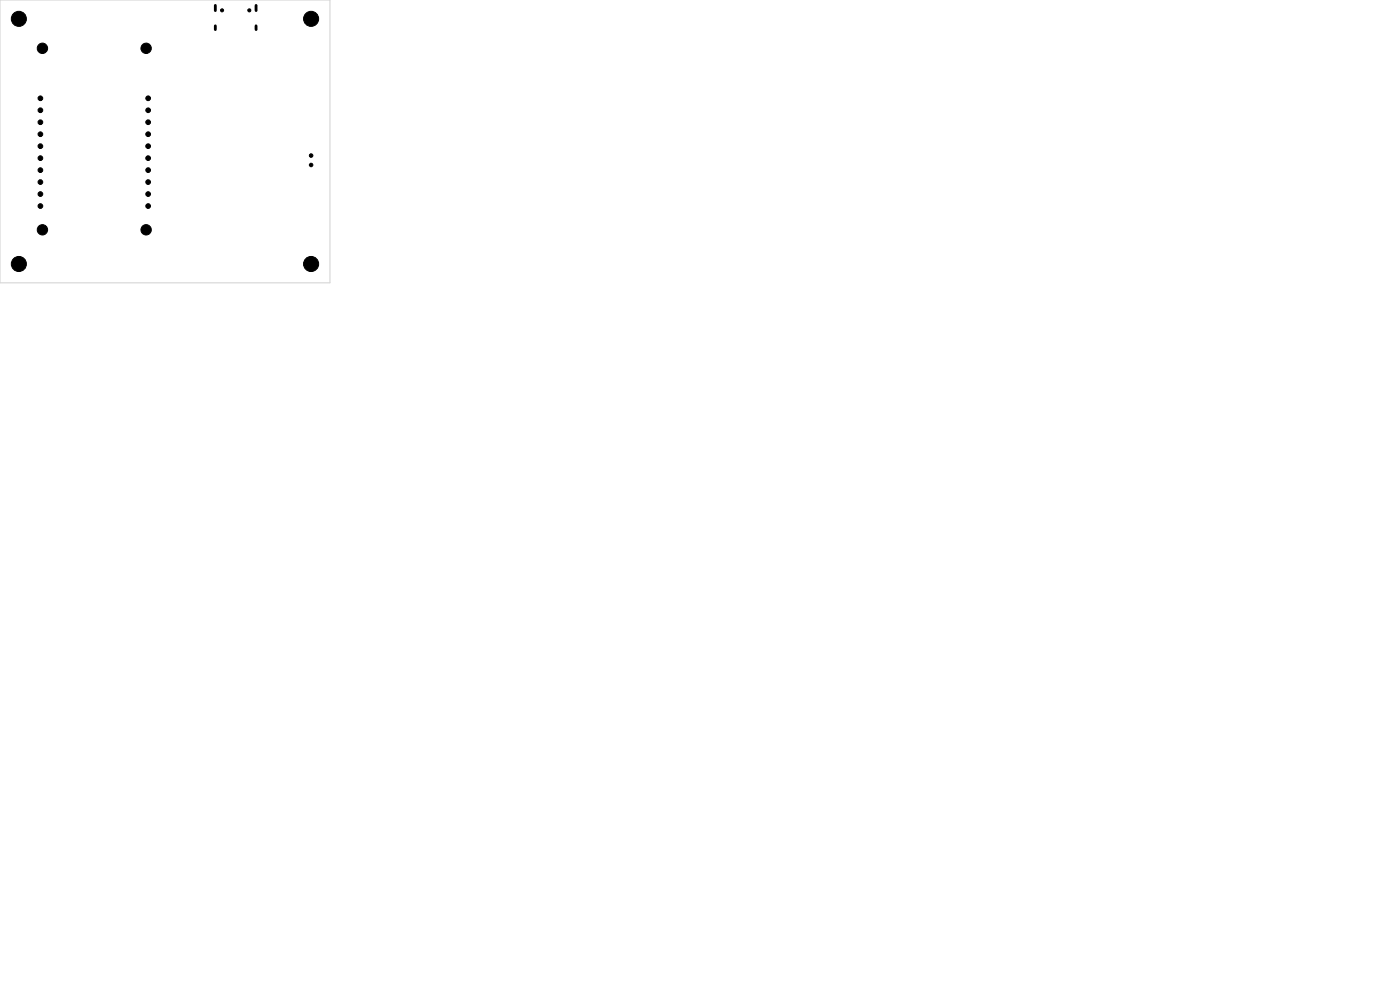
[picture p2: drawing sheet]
<svg xmlns="http://www.w3.org/2000/svg" width="297mm" height="210mm" viewBox="0 0 297 210" stroke-linecap="round" stroke-linejoin="round" font-family="sans-serif">
<path d="M0 0h70v60h-70z" fill="none" stroke="#d0d2cd" stroke-width=".21"/>
<g fill="#000" stroke="#000" stroke-width=".21">
<circle cx="4" cy="4" r="1.6"/>
<circle cx="9" cy="10.2" r="1.1"/>
<circle cx="31" cy="10.2" r="1.1"/>
<circle cx="47.1" cy="2.2" r=".32"/>
<circle cx="52.9" cy="2.2" r=".32"/>
<circle cx="66" cy="4" r="1.6"/>
<circle cx="8.6" cy="31" r=".5"/>
<circle cx="8.6" cy="20.8" r=".5"/>
<circle cx="8.6" cy="36.1" r=".5"/>
<circle cx="8.6" cy="28.5" r=".5"/>
<circle cx="8.6" cy="23.4" r=".5"/>
<circle cx="8.6" cy="25.9" r=".5"/>
<circle cx="8.6" cy="33.5" r=".5"/>
<circle cx="8.6" cy="38.6" r=".5"/>
<circle cx="31.4" cy="28.5" r=".5"/>
<circle cx="31.4" cy="33.5" r=".5"/>
<circle cx="31.4" cy="36.1" r=".5"/>
<circle cx="31.4" cy="38.6" r=".5"/>
<circle cx="31.4" cy="20.8" r=".5"/>
<circle cx="31.4" cy="31" r=".5"/>
<circle cx="31.4" cy="23.4" r=".5"/>
<circle cx="31.4" cy="25.9" r=".5"/>
<circle cx="66" cy="33" r=".38"/>
<circle cx="66" cy="35" r=".38"/>
<circle cx="4" cy="56" r="1.6"/>
<circle cx="8.6" cy="41.2" r=".5"/>
<circle cx="8.6" cy="43.7" r=".5"/>
<circle cx="9" cy="48.7" r="1.1"/>
<circle cx="31" cy="48.7" r="1.1"/>
<circle cx="31.4" cy="41.2" r=".5"/>
<circle cx="31.4" cy="43.7" r=".5"/>
<circle cx="66" cy="56" r="1.6"/>
</g>
<path d="M45.7 1.1v1.1M45.7 5.5v.8M54.3 1.1v1.1M54.3 5.5v.8" fill="none" stroke="#000" stroke-width=".6"/>
</svg>
